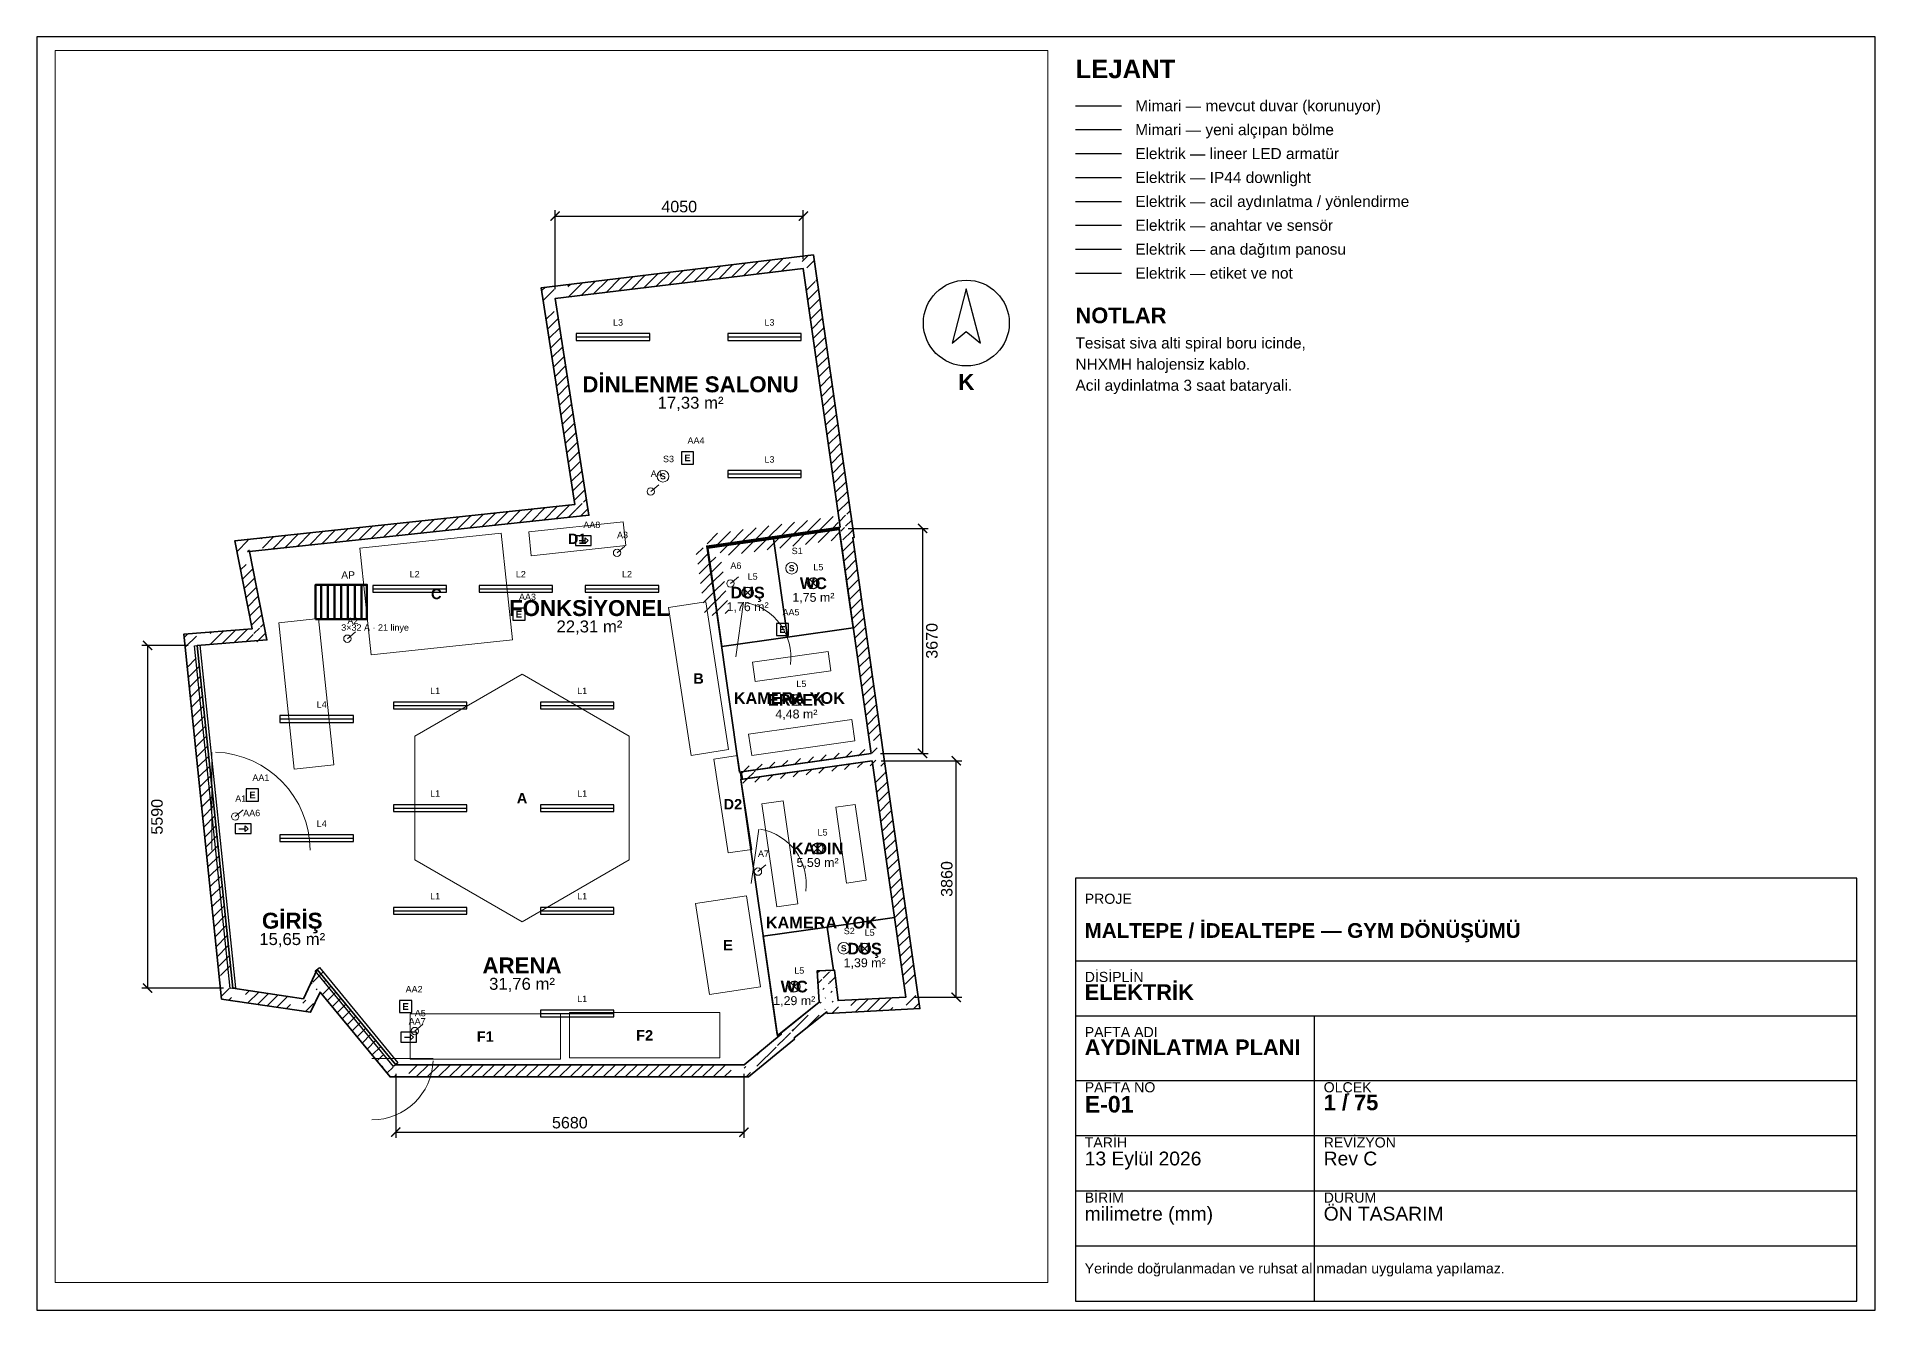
# Paper-space layout 'E-01 AYDINLATMA PLANI' of a CAD drawing. Header units: millimetres. Extents: x 10 to 410, y 10 to 287.
# The model-space entities are those that its viewports show. They can reach past a viewport. Long polylines and large blocks are cut down to what shows.
import ezdxf
from ezdxf.enums import TextEntityAlignment as Align

# ---------------------------------------------------------------- set-up
doc = ezdxf.new("R2010")
doc.units = ezdxf.units.MM
for name, color, linetype, lineweight in [('A-CEPHE', 5, 'Continuous', 25), ('A-DUVAR-MEVCUT', 8, 'Continuous', 35), ('A-DUVAR-YENI', 1, 'Continuous', 35), ('A-EKIPMAN', 9, 'Continuous', 18), ('A-KAPI', 8, 'Continuous', 18), ('A-MOBILYA', 9, 'Continuous', 18), ('A-YAZI', 8, 'Continuous', 13), ('E-AYD-ACIL', 3, 'Continuous', 25), ('E-AYD-ANAHTAR', 2, 'Continuous', 18), ('E-AYD-ARMATUR', 2, 'Continuous', 25), ('E-AYD-DOWNLIGHT', 2, 'Continuous', 25), ('E-PANO', 7, 'Continuous', 50), ('E-YAZI', 7, 'Continuous', 13), ('G-ANTET', 7, 'Continuous', 25), ('G-KUZEY', 7, 'Continuous', 25), ('G-OLCU', 7, 'Continuous', 13)]:
    doc.layers.add(name, color=color, linetype=linetype, lineweight=lineweight)
doc.styles.add('GYM', font='arial.ttf')
doc.styles.add('GYM-B', font='arialbd.ttf')
doc.dimstyles.new('GYM-75', dxfattribs={"dimscale": 75, "dimtxt": 2.5, "dimasz": 2, "dimexe": 1.25, "dimexo": 2, "dimgap": 0.8, "dimtad": 1, "dimdec": 0, "dimtxsty": 'GYM', "dimblk": 'ARCHTICK', "dimcen": 2.5, "dimclrt": 7, "dimazin": 3, "dimtfac": 1, "dimtmove": 0, "dimatfit": 3})

psp = doc.layouts.new('E-01 AYDINLATMA PLANI')

# ---------------------------------------------------------------- texts
at = {"layer": 'G-ANTET'}
for s, height, style, p in [('LEJANT', 4, 'GYM-B', (236, 280)), ('Mimari — mevcut duvar (korunuyor)', 2.4, 'GYM', (249, 272)), ('Mimari — yeni alçıpan bölme', 2.4, 'GYM', (249, 266.8)), ('Elektrik — lineer LED armatür', 2.4, 'GYM', (249, 261.6)), ('Elektrik — IP44 downlight', 2.4, 'GYM', (249, 256.4)), ('Elektrik — acil aydınlatma / yönlendirme', 2.4, 'GYM', (249, 251.2)), ('Elektrik — anahtar ve sensör', 2.4, 'GYM', (249, 246)), ('Elektrik — ana dağıtım panosu', 2.4, 'GYM', (249, 240.8)), ('Elektrik — etiket ve not', 2.4, 'GYM', (249, 235.6)), ('NOTLAR', 3.4, 'GYM-B', (236, 226.4)), ('Tesisat siva alti spiral boru icinde,', 2.4, 'GYM', (236, 220.4)), ('NHXMH halojensiz kablo.', 2.4, 'GYM', (236, 215.8)), ('Acil aydinlatma 3 saat bataryali.', 2.4, 'GYM', (236, 211.2))]:
    psp.add_text(s, height=height, dxfattribs=dict(at, style=style)).set_placement(p, align=Align.MIDDLE_LEFT)

msp = doc.modelspace()

# ---------------------------------------------------------------- texts
at = {"layer": 'A-EKIPMAN', "style": 'GYM-B'}
for s, p in [('D1', (6200, 8580)), ('C', (3900, 7680)), ('B', (8180, 6300)), ('A', (5300, 4350)), ('D2', (8740, 4250)), ('E', (8660, 1950)), ('F1', (4700, 460)), ('F2', (7300, 480))]:
    msp.add_text(s, height=170, dxfattribs=at).set_placement(p, align=Align.MIDDLE_CENTER)
at = {"layer": 'A-YAZI'}
for s, height, style, p in [('DİNLENME SALONU', 260, 'GYM-B', (8050, 11100)), ('17,33 m²', 195, 'GYM', (8050, 10800)), ('DUŞ', 190, 'GYM-B', (8981.2, 7702.2)), ('WC', 190, 'GYM-B', (10054.2, 7855)), ('FONKSİYONEL', 260, 'GYM-B', (6400, 7450)), ('1,76 m²', 145, 'GYM', (8981.2, 7472.2)), ('1,75 m²', 145, 'GYM', (10054.2, 7625)), ('22,31 m²', 195, 'GYM', (6400, 7150)), ('ERKEK', 190, 'GYM-B', (9777.1, 5951.4)), ('4,48 m²', 145, 'GYM', (9777.1, 5721.4)), ('KADIN', 190, 'GYM-B', (10122.7, 3528.5)), ('5,59 m²', 145, 'GYM', (10122.7, 3298.5)), ('GİRİŞ', 260, 'GYM-B', (1550, 2350)), ('15,65 m²', 195, 'GYM', (1550, 2050)), ('DUŞ', 190, 'GYM-B', (10890.8, 1893.6)), ('ARENA', 260, 'GYM-B', (5300, 1620)), ('1,39 m²', 145, 'GYM', (10890.8, 1663.6)), ('31,76 m²', 195, 'GYM', (5300, 1320)), ('WC', 190, 'GYM-B', (9742.1, 1275)), ('1,29 m²', 145, 'GYM', (9742.1, 1045))]:
    msp.add_text(s, height=height, dxfattribs=dict(at, style=style)).set_placement(p, align=Align.MIDDLE_CENTER)
at = {"layer": 'E-YAZI', "color": 1, "style": 'GYM-B'}
for p in [(9661.9, 5982), (10184.2, 2318)]:
    msp.add_text('KAMERA YOK', height=190, dxfattribs=at).set_placement(p, align=Align.MIDDLE_CENTER)

# ---------------------------------------------------------------- blocks, each defined once
blk = doc.blocks.new('ANTET_A3')
for p, q in [((0, 74), (170, 74)), ((0, 62), (170, 62)), ((52, 0), (52, 62)), ((0, 48), (170, 48)), ((0, 36), (170, 36)), ((0, 24), (170, 24)), ((0, 12), (170, 12))]:
    blk.add_line(p, q)
blk.add_lwpolyline([(0, 0), (170, 0), (170, 92), (0, 92)], close=True)
at = {"style": 'GYM'}
for s, p in [('PROJE', (2, 87.5)), ('DİSİPLİN', (2, 70.5)), ('PAFTA ADI', (2, 58.5)), ('ÖLÇEK', (54, 46.5)), ('PAFTA NO', (2, 46.5)), ('TARİH', (2, 34.5)), ('REVİZYON', (54, 34.5)), ('BİRİM', (2, 22.5)), ('DURUM', (54, 22.5))]:
    blk.add_text(s, height=2.2, dxfattribs=at).set_placement(p, align=Align.MIDDLE_LEFT)
for tag, p, height, style in [('PROJE', (2, 79), 3.2, 'GYM-B'), ('DISIPLIN', (2, 65.5), 3.4, 'GYM-B'), ('PAFTA_ADI', (2, 53.5), 3.4, 'GYM-B'), ('PAFTA_NO', (2, 41), 3.6, 'GYM-B'), ('OLCEK', (54, 41.5), 3.4, 'GYM-B'), ('TARIH', (2, 29.5), 3, 'GYM'), ('REV', (54, 29.5), 3, 'GYM'), ('BIRIM', (2, 17.5), 3, 'GYM'), ('DURUM', (54, 17.5), 3, 'GYM'), ('NOT', (2, 6), 2.2, 'GYM')]:
    blk.add_attdef(tag, p, '', height=height, dxfattribs=dict(style=style))
blk = doc.blocks.new('G_KUZEY')
blk.add_lwpolyline([(0, 560), (-230, -330), (0, -140), (230, -330)], close=True)
blk.add_circle((0, 0), 700)
at = {"style": 'GYM-B'}
blk.add_text('K', height=260, dxfattribs=at).set_placement((0, -960), align=Align.MIDDLE_CENTER)
blk = doc.blocks.new('_ARCHTICK')
at = {"color": 0, "linetype": 'BYBLOCK', "const_width": 0.15}
blk.add_lwpolyline([(-0.5, -0.5), (0.5, 0.5)], dxfattribs=at)
blk = doc.blocks.new('E_ARMATUR_LINEER')
blk.add_line((-600, 0), (600, 0))
blk.add_lwpolyline([(-600, -55), (600, -55), (600, 55), (-600, 55)], close=True)
at = {"style": 'GYM'}
blk.add_attdef('LINYE', (0, 185), '', height=105, dxfattribs=at)
blk = doc.blocks.new('E_DOWNLIGHT')
for p, q in [((-64, -64), (64, 64)), ((-64, 64), (64, -64))]:
    blk.add_line(p, q)
blk.add_circle((0, 0), 90)
at = {"style": 'GYM'}
blk.add_attdef('LINYE', (0, 210), '', height=105, dxfattribs=at)
blk = doc.blocks.new('E_ACIL')
blk.add_lwpolyline([(-100, -100), (100, -100), (100, 100), (-100, 100)], close=True)
at = {"style": 'GYM-B'}
blk.add_text('E', height=110, dxfattribs=at).set_placement((0, 0), align=Align.MIDDLE_CENTER)
at = {"style": 'GYM'}
blk.add_attdef('KOD', (0, 230), '', height=105, dxfattribs=at)
blk = doc.blocks.new('E_YONLENDIRME')
for points in [[(-130, -80), (130, -80), (130, 80), (-130, 80)], [(30, 45), (80, 0), (30, -45)]]:
    blk.add_lwpolyline(points, close=True)
blk.add_lwpolyline([(-70, 0), (30, 0)])
at = {"style": 'GYM'}
blk.add_attdef('KOD', (0, 205), '', height=105, dxfattribs=at)
blk = doc.blocks.new('E_ANAHTAR')
blk.add_line((0, 0), (130, 110))
blk.add_circle((0, 0), 60)
at = {"style": 'GYM'}
blk.add_attdef('KOD', (0, 240), '', height=105, dxfattribs=at)
blk = doc.blocks.new('E_SENSOR')
blk.add_circle((0, 0), 95)
at = {"style": 'GYM-B'}
blk.add_text('S', height=100, dxfattribs=at).set_placement((0, 0), align=Align.MIDDLE_CENTER)
at = {"style": 'GYM'}
blk.add_attdef('KOD', (0, 230), '', height=105, dxfattribs=at)
blk = doc.blocks.new('E_PANO')
for p, q in [((-330, -280), (-330, 280)), ((-220, -280), (-220, 280)), ((-110, -280), (-110, 280)), ((0, -280), (0, 280)), ((110, -280), (110, 280)), ((220, -280), (220, 280)), ((330, -280), (330, 280))]:
    blk.add_line(p, q)
blk.add_lwpolyline([(-420, -280), (420, -280), (420, 280), (-420, 280)], close=True)
at = {"style": 'GYM'}
for tag, p, height in [('KOD', (0, 380), 120), ('TANIM', (0, -470), 105)]:
    blk.add_attdef(tag, p, '', height=height, dxfattribs=at)

# ---------------------------------------------------------------- dimensions: what is measured, and where the dimension line sits
at = {"layer": 'G-OLCU'}
for base, p1, p2 in [((5840, 13845), (5840, 12500), (9890, 12990)), ((3240, -1100), (3240, 0), (8920, 0))]:
    msp.add_linear_dim(base=base, p1=p1, p2=p2, dimstyle='GYM-75', dxfattribs=at).render()
for base, p1, p2 in [((11835, 8750), (10470, 8750), (11000, 5080)), ((-810, 6840), (0, 6840), (580, 1250)), ((12385, 1100), (11560, 1100), (11010, 4960))]:
    msp.add_linear_dim(base=base, p1=p1, p2=p2, angle=90, dimstyle='GYM-75', dxfattribs=at).render()

# ---------------------------------------------------------------- hatches: boundary and pattern name
at = {"layer": 'A-DUVAR-MEVCUT'}
h = msp.add_hatch(dxfattribs=at)
h.set_pattern_fill('ANSI31', scale=40)
h.paths.add_polyline_path([(11012, 4959), (11563, 1104), (11761, 1132.3), (11210, 4987.3)])
h.paths.add_polyline_path([(11353, 1093), (11563, 1104), (11533, 1314), (11735, 1314), (11773, 1048.3), (11773, 914.7), (11377.4, 894), (11353, 894)])
h.paths.add_polyline_path([(11563, 1104), (10456, 1046), (10466.5, 846.3), (11573.5, 904.3)])
h.paths.add_polyline_path([(10432.3, 1256), (10456, 1046), (10666, 1057), (10666, 856.7), (10278.4, 836.4), (10275.5, 862.3), (10246, 838.7), (10246, 1256)])
h.paths.add_polyline_path([(10456, 1046), (10400, 1542), (10201.3, 1519.6), (10257.3, 1023.6)])
h.paths.add_polyline_path([(10190, 1332), (10190, 1534.6), (10400, 1542), (10423.7, 1332)])
h.paths.add_polyline_path([(10400, 1542), (10116, 1532), (10123, 1332.1), (10407, 1342.1)])
h.paths.add_polyline_path([(10326, 1322), (10129.9, 1322), (10116, 1532), (10326, 1539.4)])
h.paths.add_polyline_path([(10116, 1532), (10150, 1018), (10349.6, 1031.2), (10315.6, 1545.2)])
h.paths.add_polyline_path([(9940, 850.4), (10150, 1018), (10136.1, 1228), (10360, 1228), (10360, 840.7), (10278.4, 836.4), (10275.5, 862.3), (10207.5, 808), (9940, 808)])
h.paths.add_polyline_path([(10150, 1018), (9527.5, 521.1), (9652.2, 364.8), (10274.8, 861.7)])
h.paths.add_polyline_path([(9317.5, 322.8), (9531, 498), (9527.5, 521.1), (9737.5, 688.7), (9737.5, 408.7), (9618.5, 311.1), (9317.5, 311.1)])
h.paths.add_polyline_path([(9527.5, 521.1), (9531, 498), (9728.7, 528.2), (9725.2, 551.3)])
h.paths.add_polyline_path([(9321, 325.7), (9531, 498), (9527.5, 521.1), (9741, 691.5), (9741, 411.6), (9590.4, 288), (9321, 288)])
h.paths.add_polyline_path([(9531, 498), (8924, 0), (9050.9, -154.6), (9657.9, 343.4)])
h.paths.add_polyline_path([(9134, -86.4), (8995.5, -200), (8714, -200), (8714, 0), (8924, 0), (9134, 172.3)])
h.paths.add_polyline_path([(8924, 0), (3241, 0), (3241, -200), (8924, -200)])
h.paths.add_polyline_path([(3067.6, 210), (3241, 0), (3451, 0), (3451, -200), (3146.8, -200), (3031, -59.8), (3031, 210)])
h.paths.add_polyline_path([(3241, 0), (1957, 1555), (1802.8, 1427.7), (3086.8, -127.3)])
h.paths.add_polyline_path([(1858.6, 1345), (1957, 1555), (2130.4, 1345)])
h.paths.add_polyline_path([(1957, 1555), (1732, 1075), (1913.1, 990.1), (2138.1, 1470.1)])
h.paths.add_polyline_path([(1522, 904.1), (1522, 1106.3), (1732, 1075), (1830.4, 1285), (1942, 1285), (1942, 1051.8), (1854.4, 865), (1784.2, 865)])
h.paths.add_polyline_path([(1732, 1075), (579, 1247), (549.5, 1049.2), (1702.5, 877.2)])
h.paths.add_polyline_path([(557.3, 1457), (579, 1247), (789, 1215.7), (789, 1037), (631.2, 1037), (396, 1072.1), (369, 1333.3), (369, 1457)])
h.paths.add_polyline_path([(579, 1247), (0, 6840), (-198.9, 6819.4), (380.1, 1226.4)])
h.paths.add_polyline_path([(210, 6856.8), (0, 6840), (21.7, 6630), (-179.3, 6630), (-210, 6926.3), (-210, 7023.8), (116.8, 7050), (210, 7050)])
h.paths.add_polyline_path([(0, 6840), (1136, 6931), (1120, 7130.4), (-16, 7039.4)])
h.paths.add_polyline_path([(1094.8, 7141), (1136, 6931), (926, 6914.2), (926, 7141)])
h.paths.add_polyline_path([(1136, 6931), (853, 8372), (656.7, 8333.5), (939.7, 6892.5)])
h.paths.add_polyline_path([(1063, 8394.5), (853, 8372), (894.2, 8162), (690.4, 8162), (643, 8403.5), (643, 8550.7), (935.7, 8582), (1063, 8582)])
h.paths.add_polyline_path([(853, 8372), (6392, 8965), (6370.7, 9163.9), (831.7, 8570.9)])
h.paths.add_polyline_path([(6359.2, 9175), (6392, 8965), (6182, 8942.5), (6182, 9175)])
h.paths.add_polyline_path([(6392, 8965), (5840, 12499), (5642.4, 12468.1), (6194.4, 8934.1)])
h.paths.add_polyline_path([(6050, 12524.5), (5840, 12499), (5872.8, 12289), (5670.4, 12289), (5630, 12547.5), (5630, 12675), (5910.3, 12709), (6050, 12709)])
h.paths.add_polyline_path([(5840, 12499), (9885, 12990), (9860.9, 13188.5), (5815.9, 12697.5)])
h.paths.add_polyline_path([(9915.2, 12780), (9885, 12990), (9675, 12964.5), (9675, 13166), (9955.3, 13200), (10056.9, 13200), (10095, 12934.7), (10095, 12780)])
h.paths.add_polyline_path([(9885, 12990), (10491, 8771), (10689, 8799.4), (10083, 13018.4)])
h.paths.add_polyline_path([(10500.3, 8561), (10473, 8753), (10281, 8725.3), (10281, 8741.2), (10491, 8771), (10460.8, 8981), (10662.9, 8981), (10701, 8715.7), (10701, 8598.8), (10697.1, 8598.2), (10701, 8570.5), (10701, 8561)])
h.paths.add_polyline_path([(10491, 8771), (8314, 8462), (8342.1, 8264), (10519.1, 8573)])
h.paths.add_polyline_path([(8524, 8472.1), (8329, 8444), (8356.2, 8252), (8346.1, 8252), (8314, 8462), (8524, 8491.8)])
h.paths.add_polyline_path([(8314, 8462), (8485.6, 7338.9), (8683.3, 7369.1), (8511.7, 8492.2)])
h.paths.add_polyline_path([(8455.9, 7548.9), (8485.6, 7338.9), (8453.5, 7548.9)])
h.paths.add_polyline_path([(8485.6, 7338.9), (8329, 8444), (8131, 8415.9), (8287.6, 7310.9)])
h.paths.add_polyline_path([(8539, 8474.3), (8329, 8444), (8358.8, 8234), (8348.8, 8234), (8314, 8462), (8539, 8493.9)])
h.paths.add_polyline_path([(8329, 8444), (10473, 8753), (10444.5, 8951), (8300.5, 8642)])
h.paths.add_polyline_path([(10502.9, 8543), (10473, 8753), (10263, 8722.7), (10263, 8738.6), (10491, 8771), (10463.4, 8963), (10665.5, 8963), (10683, 8841), (10683, 8543)])
h.paths.add_polyline_path([(10473, 8753), (10996, 5080), (11194, 5108.2), (10671, 8781.2)])
h.paths.add_polyline_path([(11024.7, 4870), (11012, 4959), (10786, 4926.8), (10786, 5050.2), (10996, 5080), (10966.1, 5290), (11168.1, 5290), (11206, 5023.9), (11206, 4870)])
h.paths.add_polyline_path([(10996, 5080), (8876.8, 4779), (8904.9, 4580.9), (11024.1, 4882)])
h.paths.add_polyline_path([(9086.8, 4685.1), (8895.3, 4657.9), (8876.8, 4779), (9086.8, 4808.8)])
h.paths.add_polyline_path([(8876.8, 4779), (8895.3, 4657.9), (9093, 4688.1), (9074.5, 4809.2)])
h.paths.add_polyline_path([(9105.3, 4687.8), (8895.3, 4657.9), (8876.8, 4779), (9105.3, 4811.4)])
h.paths.add_polyline_path([(8895.3, 4657.9), (11012, 4959), (10983.8, 5157), (8867.1, 4855.9)])
h.paths.add_polyline_path([(11042, 4749), (11012, 4959), (10802, 4929.1), (10802, 5052.4), (10996, 5080), (10983.3, 5169), (11185.3, 5169), (11222, 4911.6), (11222, 4910.1), (11221, 4910), (11222, 4903.3), (11222, 4749)])

# ---------------------------------------------------------------- linework, layer by layer
at = {"layer": 'A-CEPHE'}
for points in [[(-44.8, 6835.4), (44.8, 6844.6), (624.8, 1254.6), (535.2, 1245.4)], [(3274.8, 28.5), (3205.2, -28.5), (1925.2, 1531.5), (1994.8, 1588.5)]]:
    msp.add_lwpolyline(points, close=True, dxfattribs=at)
at = {"layer": 'A-DUVAR-MEVCUT'}
for points in [[(11221, 4910), (11791.9, 915.7), (10278.4, 836.4), (10275.5, 862.3), (9742.7, 436.9), (9745.9, 415.6), (8995.5, -200), (3146.8, -200), (2004, 1184), (1849.9, 855.2), (396, 1072.1), (-220, 7023), (896.5, 7112.5), (614.7, 8547.6), (6162, 9141.5), (5610.5, 12672.6), (10055.1, 13212.1), (10717.5, 8601.1), (10697.1, 8598.2), (11222.2, 4910.1)], [(11012, 4959), (11563, 1104), (10456, 1046), (10400, 1542), (10116, 1532), (10150, 1018), (9527.5, 521.1), (9531, 498), (8924, 0), (3241, 0), (1957, 1555), (1732, 1075), (579, 1247), (0, 6840), (1136, 6931), (853, 8372), (6392, 8965), (5840, 12499), (9885, 12990), (10491, 8771), (8314, 8462), (8485.6, 7338.9), (8329, 8444), (10473, 8753), (10996, 5080), (8876.8, 4779), (8895.3, 4657.9)]]:
    msp.add_lwpolyline(points, close=True, dxfattribs=at)
at = {"layer": 'A-DUVAR-YENI'}
for points in [[(10473, 8753), (8329, 8444), (8849, 4775), (10996, 5080)], [(10475.8, 8733.2), (10704.2, 7129.4), (9632.7, 6976.8), (9404.3, 8580.6)], [(9403.3, 8580.5), (9631.7, 6976.7), (8558.6, 6823.9), (8331.3, 8427.8)], [(11012, 4959), (8868, 4654), (9466, 472), (10150, 1018), (10116, 1532), (10400, 1542), (10456, 1046), (11563, 1104)], [(11377.5, 2402), (11563, 1104), (10456, 1046), (10400, 1542), (10381.8, 1541.4), (10281.1, 2245.2)], [(10280.1, 2245.1), (10380.8, 1541.3), (10116, 1532), (10150, 1018), (9496.8, 496.6), (9463.2, 491.8), (9233.9, 2095.5)]]:
    msp.add_lwpolyline(points, close=True, dxfattribs=at)
at = {"layer": 'A-EKIPMAN'}
for points in [[(6991.3, 8468.5), (6949.9, 8856.3), (5408.7, 8691.5), (5450.1, 8303.7)], [(4960.5, 8673.3), (2653.6, 8426.8), (2839.5, 6686.7), (5146.4, 6933.2)], [(8301.9, 7552.9), (7689, 7459.1), (8058.1, 5047.1), (8671, 5140.9)], [(5300, 6369.9), (3550.7, 5359.9), (3550.7, 3340.1), (5300, 2330.1), (7049.3, 3340.1), (7049.3, 5359.9)], [(8815.5, 5045.6), (8430, 4986.6), (8664.5, 3454.4), (9050, 3513.4)], [(9188.6, 1272.2), (8961.7, 2754.9), (8131.4, 2627.8), (8358.3, 1145.1)], [(5925, 90), (5925, 830), (3475, 830), (3475, 90)], [(8525, 110), (8525, 850), (6075, 850), (6075, 110)]]:
    msp.add_lwpolyline(points, close=True, dxfattribs=at)
at = {"layer": 'A-KAPI'}
for p, q in [((8787.4, 6654.4), (8912.6, 7545.6)), ((240, 3500), (240, 5100)), ((9037.4, 2954.4), (9162.6, 3845.6)), ((2850, 100), (3850, 100))]:
    msp.add_line(p, q, dxfattribs=at)
for centre, radius, start, end in [((8787.4, 6654.4), 900, -8, 80), ((240, 3500), 1600, 0, 88), ((9037.4, 2954.4), 900, -8, 80), ((2850, 100), 1000, -90, -2)]:
    msp.add_arc(centre, radius, start, end, dxfattribs=at)
at = {"layer": 'A-MOBILYA'}
for points in [[(1977.8, 7277.4), (1331.3, 7209.5), (1582.2, 4822.6), (2228.7, 4890.5)], [(9058.5, 6566.5), (9103.5, 6249.7), (10341, 6425.5), (10296, 6742.3)], [(8998.1, 5391.3), (9047.4, 5044.8), (10730.5, 5283.9), (10681.2, 5630.4)], [(9561.8, 4306.6), (9215.3, 4257), (9456, 2574.1), (9802.5, 2623.7)], [(10737, 4247.3), (10420.3, 4202), (10597.2, 2964.6), (10914, 3009.9)]]:
    msp.add_lwpolyline(points, close=True, dxfattribs=at)

# ---------------------------------------------------------------- block references
at = {"layer": 'E-AYD-ACIL'}
for name, p, values in [('E_ACIL', (8000, 9900), {'KOD': 'AA4'}), ('E_YONLENDIRME', (6300, 8550), {'KOD': 'AA8'}), ('E_ACIL', (5250, 7350), {'KOD': 'AA3'}), ('E_ACIL', (9550, 7100), {'KOD': 'AA5'}), ('E_ACIL', (900, 4400), {'KOD': 'AA1'}), ('E_YONLENDIRME', (750, 3850), {'KOD': 'AA6'}), ('E_ACIL', (3400, 950), {'KOD': 'AA2'}), ('E_YONLENDIRME', (3450, 450), {'KOD': 'AA7'})]:
    msp.add_blockref(name, p, dxfattribs=at).add_auto_attribs(values)
at = {"layer": 'E-AYD-ANAHTAR'}
for name, p, values in [('E_SENSOR', (7600, 9600), {'KOD': 'S3'}), ('E_ANAHTAR', (7400, 9350), {'KOD': 'A4'}), ('E_ANAHTAR', (6850, 8350), {'KOD': 'A3'}), ('E_SENSOR', (9700, 8100), {'KOD': 'S1'}), ('E_ANAHTAR', (8700, 7850), {'KOD': 'A6'}), ('E_ANAHTAR', (2450, 6950), {'KOD': 'A2'}), ('E_ANAHTAR', (620, 4050), {'KOD': 'A1'}), ('E_ANAHTAR', (9150, 3150), {'KOD': 'A7'}), ('E_SENSOR', (10550, 1900), {'KOD': 'S2'}), ('E_ANAHTAR', (3550, 550), {'KOD': 'A5'})]:
    msp.add_blockref(name, p, dxfattribs=at).add_auto_attribs(values)
at = {"layer": 'E-AYD-ARMATUR'}
for p, values in [((6785.2, 11872.5), {'LINYE': 'L3'}), ((9255.7, 11872.5), {'LINYE': 'L3'}), ((9255.7, 9637.5), {'LINYE': 'L3'}), ((3466.4, 7765.5), {'LINYE': 'L2'}), ((5199.1, 7765.5), {'LINYE': 'L2'}), ((6931.9, 7765.5), {'LINYE': 'L2'}), ((3800, 5862.5), {'LINYE': 'L1'}), ((6200, 5862.5), {'LINYE': 'L1'}), ((1950, 5640.5), {'LINYE': 'L4'}), ((3800, 4187.5), {'LINYE': 'L1'}), ((6200, 4187.5), {'LINYE': 'L1'}), ((1950, 3694.8), {'LINYE': 'L4'}), ((3800, 2512.5), {'LINYE': 'L1'}), ((6200, 2512.5), {'LINYE': 'L1'}), ((6200, 837.5), {'LINYE': 'L1'})]:
    msp.add_blockref('E_ARMATUR_LINEER', p, dxfattribs=at).add_auto_attribs(values)
at = {"layer": 'E-AYD-DOWNLIGHT'}
for p in [(10054.2, 7855), (8981.2, 7702.2), (9777.1, 5951.4), (10122.7, 3528.5), (10890.8, 1893.6), (9742.1, 1275)]:
    msp.add_blockref('E_DOWNLIGHT', p, dxfattribs=at).add_auto_attribs({'LINYE': 'L5'})
at = {"layer": 'E-PANO'}
msp.add_blockref('E_PANO', (2350, 7550), dxfattribs=at).add_auto_attribs({'KOD': 'AP', 'TANIM': '3×32 A · 21 linye'})
at = {"layer": 'G-KUZEY'}
msp.add_blockref('G_KUZEY', (12550, 12100), dxfattribs=at)

msp.set_redraw_order([(e.dxf.handle, doc.entitydb.next_handle()) for e in msp.query("TEXT MTEXT ATTDEF DIMENSION ARC_DIMENSION")])  # texts and dimensions are drawn at this point

# ---------------------------------------------------------------- linework, layer by layer
at = {"layer": 'G-ANTET', "color": 8, "linetype": 'Continuous'}
psp.add_line((236, 272), (246, 272), dxfattribs=at)
at = {"layer": 'G-ANTET', "color": 1, "linetype": 'Continuous'}
psp.add_line((236, 266.8), (246, 266.8), dxfattribs=at)
at = {"layer": 'G-ANTET', "color": 2, "linetype": 'Continuous'}
for p, q in [((236, 261.6), (246, 261.6)), ((236, 256.4), (246, 256.4)), ((236, 246), (246, 246))]:
    psp.add_line(p, q, dxfattribs=at)
at = {"layer": 'G-ANTET', "color": 3, "linetype": 'Continuous'}
psp.add_line((236, 251.2), (246, 251.2), dxfattribs=at)
at = {"layer": 'G-ANTET', "color": 7, "linetype": 'Continuous'}
for p, q in [((236, 240.8), (246, 240.8)), ((236, 235.6), (246, 235.6))]:
    psp.add_line(p, q, dxfattribs=at)
at = {"layer": 'G-ANTET'}
psp.add_lwpolyline([(10, 10), (410, 10), (410, 287), (10, 287)], close=True, dxfattribs=at)

# ---------------------------------------------------------------- block references
psp.add_blockref('ANTET_A3', (236, 12), dxfattribs=at).add_auto_attribs({'PROJE': 'MALTEPE / İDEALTEPE — GYM DÖNÜŞÜMÜ', 'DISIPLIN': 'ELEKTRİK', 'PAFTA_ADI': 'AYDINLATMA PLANI', 'PAFTA_NO': 'E-01', 'OLCEK': '1 / 75', 'TARIH': '13 Eylül 2026', 'REV': 'Rev C', 'BIRIM': 'milimetre (mm)', 'DURUM': 'ÖN TASARIM', 'NOT': 'Yerinde doğrulanmadan ve ruhsat alınmadan uygulama yapılamaz.'})

psp.set_redraw_order([(e.dxf.handle, doc.entitydb.next_handle()) for e in psp.query("TEXT MTEXT ATTDEF DIMENSION ARC_DIMENSION")])  # texts and dimensions are drawn at this point

# ---------------------------------------------------------------- viewports
psp.add_viewport(center=(122, 150), size=(216, 268), view_center_point=(5781.4, 6494.97), view_height=20100, dxfattribs=at)

doc.saveas('drawing.dxf')
